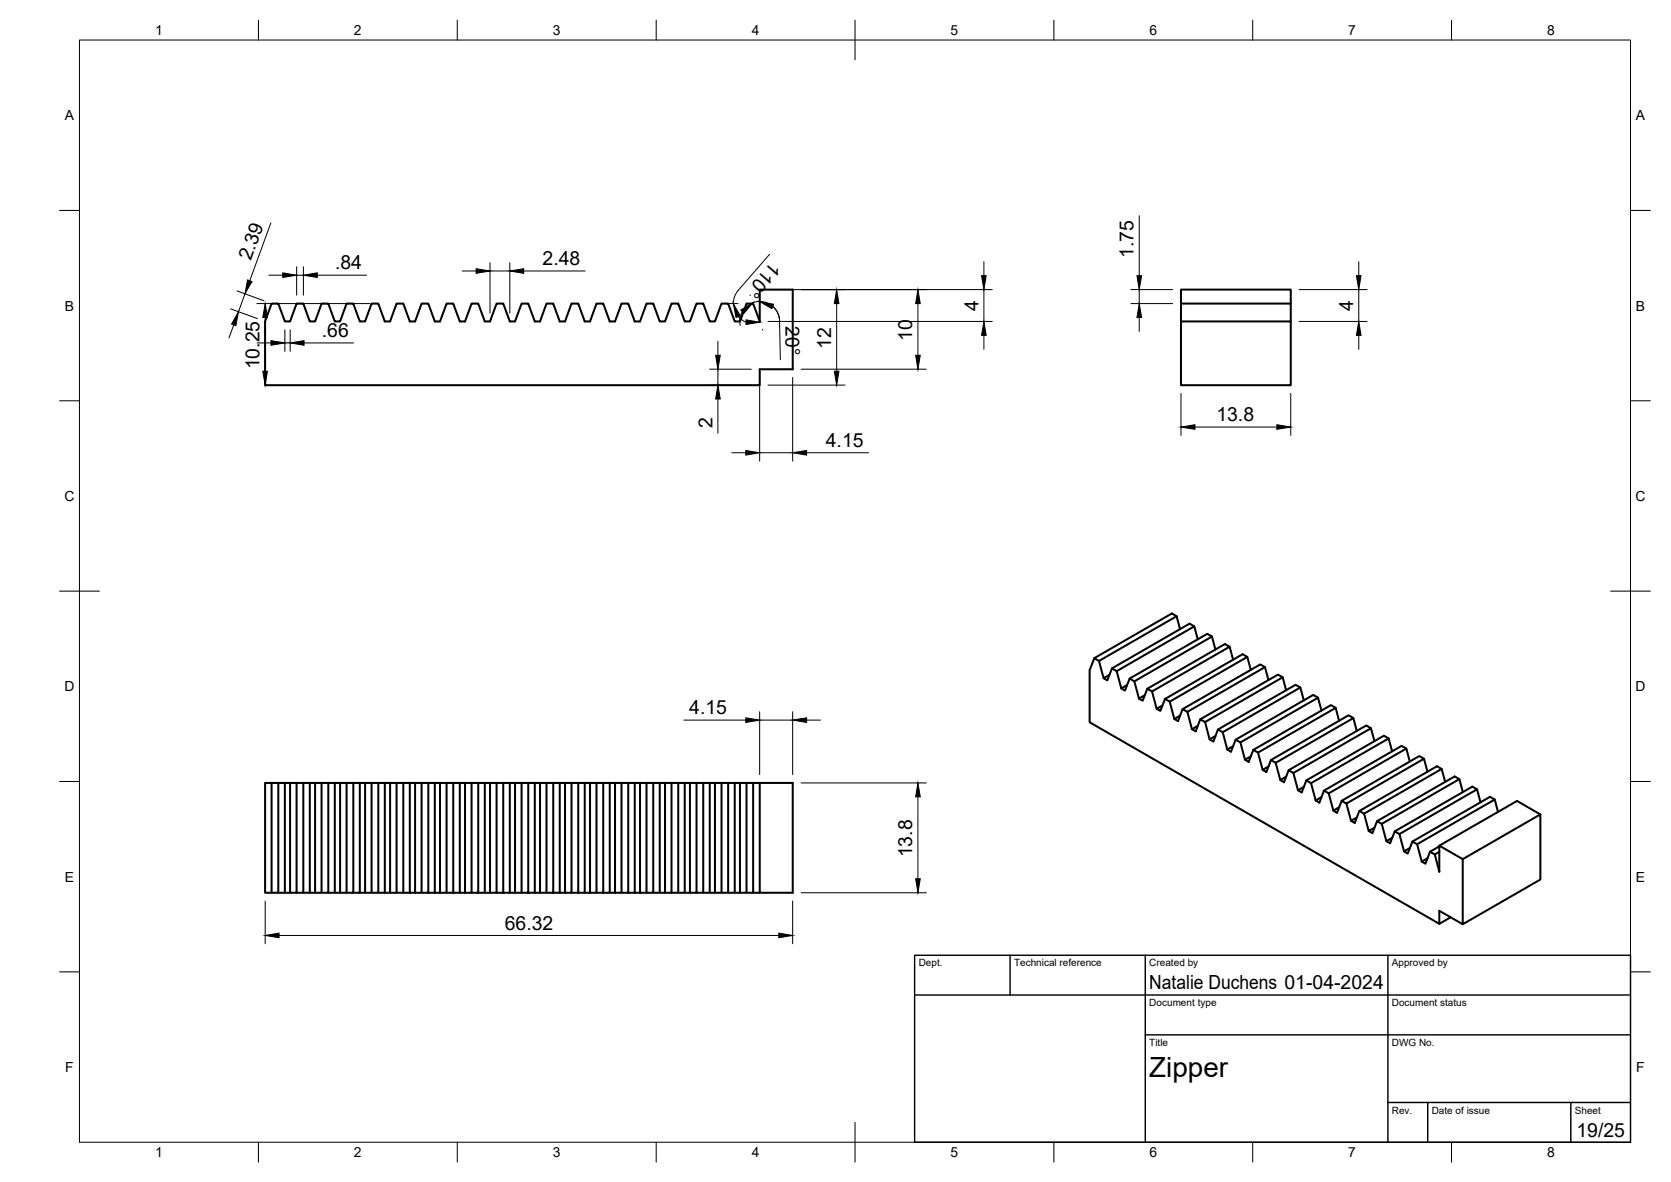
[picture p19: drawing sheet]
<svg xmlns="http://www.w3.org/2000/svg" width="420mm" height="297mm" viewBox="0 0 420 297" stroke-linecap="round" stroke-linejoin="round" font-family="sans-serif">
<defs><g id="words">
<text font-size="7" x="289" y="270.6">Zipper</text>
<g font-size="4.9">
<text x="63.1" y="65.6" transform="rotate(-70 63.1 65.6)">2.39</text>
<text x="194" y="65.5" transform="rotate(131 194 65.5)">110°</text>
<text x="285" y="64.9" transform="rotate(-90 285 64.9)">1.75</text>
<text x="84.2" y="67.7">.84</text>
<text x="136.4" y="66.6">2.48</text>
<text x="197.5" y="81.9" transform="rotate(89 197.5 81.9)">20°</text>
<text x="246" y="78" transform="rotate(-90 246 78)">4</text>
<text x="340.3" y="78" transform="rotate(-90 340.3 78)">4</text>
<text x="80.9" y="84.7">.66</text>
<text x="209" y="87.6" transform="rotate(-90 209 87.6)">12</text>
<text x="229.3" y="85.6" transform="rotate(-90 229.3 85.6)">10</text>
<text x="65.2" y="92.8" transform="rotate(-90 65.2 92.8)">10.25</text>
<text x="179.1" y="107.6" transform="rotate(-90 179.1 107.6)">2</text>
<text x="305.8" y="105.8">13.8</text>
<text x="207.6" y="112.3">4.15</text>
<text x="173.3" y="179.5">4.15</text>
<text x="229.3" y="215.5" transform="rotate(-90 229.3 215.5)">13.8</text>
<text x="126.9" y="233.6">66.32</text>
<text x="289" y="248.5">Natalie Duchens 01-04-2024</text>
<text x="396.4" y="285.7">19/25</text>
</g>
<g font-size="3.5">
<text x="39" y="8.8">1</text>
<text x="89" y="8.8">2</text>
<text x="139" y="8.8">3</text>
<text x="189" y="8.8">4</text>
<text x="239" y="8.8">5</text>
<text x="289" y="8.8">6</text>
<text x="339" y="8.8">7</text>
<text x="389" y="8.8">8</text>
<text x="16.3" y="30.2">A</text>
<text x="411.3" y="30.2">A</text>
<text x="16.3" y="78">B</text>
<text x="411.3" y="78">B</text>
<text x="16.2" y="125.9">C</text>
<text x="411.2" y="125.9">C</text>
<text x="16.2" y="173.7">D</text>
<text x="411.2" y="173.7">D</text>
<text x="16.3" y="221.6">E</text>
<text x="411.3" y="221.6">E</text>
<text x="16.4" y="269.4">F</text>
<text x="411.4" y="269.4">F</text>
<text x="39" y="290.8">1</text>
<text x="89" y="290.8">2</text>
<text x="139" y="290.8">3</text>
<text x="189" y="290.8">4</text>
<text x="239" y="290.8">5</text>
<text x="289" y="290.8">6</text>
<text x="339" y="290.8">7</text>
<text x="389" y="290.8">8</text>
</g>
<g font-size="2.5">
<text x="231" y="242.9">Dept.</text>
<text x="255" y="242.9">Technical reference</text>
<text x="289" y="242.9">Created by</text>
<text x="350" y="242.9">Approved by</text>
<text x="289" y="252.8">Document type</text>
<text x="350" y="252.8">Document status</text>
<text x="289" y="262.9">Title</text>
<text x="350" y="262.9">DWG No.</text>
<text x="350" y="279.9">Rev.</text>
<text x="360" y="279.9">Date of issue</text>
<text x="396" y="279.9">Sheet</text>
</g>
</g></defs>
<!-- layer: Visible -->
<g fill="none" stroke="#000" stroke-width=".51">
<path d="M68.3 76.3h1.7l1.6 4.5h1.3l1.7-4.5h1.7l1.6 4.5h1.3l1.7-4.5h1.6l1.7 4.5h1.3l1.6-4.5h1.7l1.7 4.5h1.3l1.6-4.5h1.7l1.7 4.5h1.3l1.6-4.5h1.7l1.6 4.5h1.4l1.6-4.5h1.7l1.6 4.5h1.3l1.7-4.5h1.7l1.6 4.5h1.3l1.7-4.5h1.6l1.7 4.5h1.3l1.7-4.5h1.6l1.7 4.5h1.3l1.6-4.5h1.7l1.7 4.5h1.3l1.6-4.5h1.7l1.6 4.5h1.4l1.6-4.5h1.7l1.6 4.5h1.4l1.6-4.5h1.7l1.6 4.5h1.3l1.7-4.5h1.7l1.6 4.5h1.3l1.7-4.5h1.7l1.6 4.5h1.3l1.6-4.5h1.7l1.7 4.5h1.3l1.6-4.5h1.7l1.7 4.5h1.3l1.6-4.5h1.7l1.6 4.5h1.4l1.6-4.5h1.7l1.6 4.5v-8h8.3v20h-8.3v4h-124.3v-16zM296.9 76.3v-3.5h27.6v3.5M296.9 80.8h27.6v16h-27.6zM296.9 80.8v-4.5h27.6v4.5M295.8 154.9l.9 3.2M300.3 157.4l.9 3.3M304.7 160l.9 3.2M275.1 165.4l1.2 .7 19.5-11.2-1.1-.7-19.6 11.2-1.1 3v13.1l87.9 50.7M276.3 166.1l1.2 4.3 1.5-.8M279.6 168l1.2 .7 19.5-11.3-1.2-.7-19.5 11.3-1.2 3-.9-.6M280.8 168.7l1.1 4.3 1.5-.8M284 170.5l1.2 .7 19.5-11.2-1.1-.7-19.6 11.2-1.1 3-1-.5"/>
<path d="M285.2 171.2l1.2 4.4 1.4-.9M288.5 173.1l1.2 .7 19.5-11.3-1.2-.7-19.5 11.3-1.2 3-.9-.5M289.7 173.8l1.1 4.3 1.5-.8M292.9 175.6l1.2 .7 19.5-11.2-1.2-.7-19.5 11.2-1.1 3.1-1-.6M294.1 176.3l1.2 4.4 1.4-.9M309.2 162.5l.8 3.3M313.6 165.1l.9 3.2M318.1 167.6l-19.5 11.3M318.9 170.9l-.8-3.3-1.2-.6-19.6 11.2M322.5 170.2l-1.2-.7-19.5 11.3-1.1 3-1-.6 1.5-.8M323.4 173.4l-.9-3.2-19.5 11.2-1.2-.6M327 172.8l-1.2-.7-19.6 11.2-1.1 3-1-.5"/>
<path d="M327.8 176l-.8-3.2-19.6 11.2-1.2-.7M331.4 175.3l-1.2-.7-19.5 11.3-1.2 3-.9-.5M332.3 178.6l-.9-3.3-19.5 11.3-1.2-.7M335.9 177.9l-1.3-.7-19.5 11.3-1.1 3-1-.6M66.7 196.8h1.6v27.6h-1.6zM68.3 196.8h1.7v27.6h-1.7M70 196.8h1.6v27.6h-1.6M71.6 196.8h1.3v27.6h-1.3M72.9 196.8h1.7v27.6h-1.7M74.6 196.8h1.7v27.6h-1.7M76.3 196.8h1.6v27.6h-1.6M77.9 196.8h1.3v27.6h-1.3"/>
<path d="M79.2 196.8h1.7v27.6h-1.7M80.9 196.8h1.6v27.6h-1.6M82.5 196.8h1.7v27.6h-1.7M84.2 196.8h1.3v27.6h-1.3M85.5 196.8h1.6v27.6h-1.6M87.1 196.8h1.7v27.6h-1.7M88.8 196.8h1.7v27.6h-1.7M90.5 196.8h1.3v27.6h-1.3M91.8 196.8h1.6v27.6h-1.6M93.4 196.8h1.7v27.6h-1.7M95.1 196.8h1.7v27.6h-1.7M96.8 196.8h1.3v27.6h-1.3"/>
<path d="M98.1 196.8h4.9M99.7 196.8v27.6M101.4 196.8v27.6M103 196.8h1.4v27.6h-1.4zM104.4 196.8h1.6M107.7 196.8h-1.7v27.6h-1.6M109.3 196.8h1.3M112.3 196.8h-1.7v27.6M114 196.8h-1.7v27.6h-1.7M115.6 196.8h1.3M118.6 196.8h-1.7v27.6M120.2 196.8h-1.6v27.6h-1.7"/>
<path d="M121.9 196.8h1.3M124.9 196.8h-1.7v27.6M126.5 196.8h-1.6v27.6h-1.7M128.2 196.8h1.3M131.1 196.8h-1.6v27.6M132.8 196.8h-1.7v27.6h-1.6M134.5 196.8h1.3M137.4 196.8h-1.6v27.6M139.1 196.8h-1.7v27.6h-1.6M140.7 196.8h1.4M143.7 196.8h-1.6v27.6M145.4 196.8h-1.7v27.6h-1.6"/>
<path d="M147 196.8h1.4M150 196.8h-1.6v27.6M151.7 196.8h-1.7v27.6h-1.6M153.3 196.8h1.3M156.3 196.8h-1.7v27.6M158 196.8h-1.7v27.6h-1.7M159.6 196.8h1.3M160.9 196.8h1.7v27.6h-1.7zM162.6 196.8h1.7v27.6h-1.7M164.3 196.8h1.6v27.6h-1.6M165.9 196.8h1.3v27.6h-1.3M167.2 196.8h1.6v27.6h-1.6"/>
<path d="M168.8 196.8h1.7v27.6h-1.7M170.5 196.8h1.7v27.6h-1.7M172.2 196.8h1.3v27.6h-1.3M173.5 196.8h1.6v27.6h-1.6M175.1 196.8h1.7v27.6h-1.7M176.8 196.8h1.7v27.6h-1.7M178.5 196.8h1.3v27.6h-1.3M179.8 196.8h1.6v27.6h-1.6M181.4 196.8h1.7v27.6h-1.7M183.1 196.8h1.6v27.6h-1.6M184.7 196.8h1.4v27.6h-1.4M186.1 196.8h1.6v27.6h-1.6"/>
<path d="M187.7 196.8h1.7v27.6h-1.7M189.4 196.8h9.9v27.6h-8.3v-27.6M295.3 180.7l.9 .5 1.1-3 1.3 .7 1.1 4.3M303 181.4l1.1 4.4 1.5-.8M307.4 184l1.2 4.4 1.5-.9M311.9 186.6l1.1 4.3 1.5-.8M316.3 189.1l1.2 4.4 1.4-.9M320.8 191.7l1.1 4.3 1.5-.8M325.2 194.3l1.2 4.3 1.4-.9M329.6 196.8l1.2 4.4 1.5-.9M334.1 199.4l1.2 4.3 1.4-.8M336.7 181.1l-.8-3.2-19.6 11.2-1.2-.6"/>
<path d="M340.3 180.5l-1.2-.7-19.5 11.2-1.2 3-.9-.5M341.1 183.7l-.8-3.2-19.5 11.2-1.2-.7M344.7 183l-1.2-.7-19.5 11.3-1.1 3-1-.6M345.6 186.3l-.9-3.3-19.5 11.3-1.2-.7M349.2 185.6l-1.2-.7-19.5 11.2-1.2 3-.9-.5M350 188.8l-.8-3.2-19.6 11.2-1.1-.7M353.6 188.1l-1.2-.7-19.5 11.3-1.2 3-.9-.5M354.5 191.4l-.9-3.3-19.5 11.3-1.2-.7M358.1 190.7l-1.2-.7-19.5 11.2-1.2 3-.9-.5M358.9 193.9l-.8-3.2-19.6 11.2-1.1-.7M362.5 193.2l.9 3.3M366.9 195.8l.9 3.3"/>
<path d="M371.4 198.4l.9 3.2M338.5 201.9l1.2 4.4 1.5-.9M341.8 203.8l1.2 .7 19.5-11.3-1.2-.6-19.5 11.2-1.2 3-.9-.5M343 204.5l1.1 4.3 1.5-.8M346.2 206.4l1.2 .6 19.5-11.2-1.1-.7-19.6 11.3-1.1 3-1-.6M347.4 207l1.2 4.4 1.5-.8M350.7 208.9l1.2 .7 19.5-11.2-1.2-.7-19.5 11.2-1.2 3-.9-.5M351.9 209.6l1.1 4.4 1.5-.9M355.1 211.5l1.2 .7 19.5-11.3-1.2-.7-19.5 11.3-1.1 3-1-.5M356.3 212.2l1.2 4.3 1.4-.8M359.6 214l1.2 .7 1.1-.6M361.9 212.7l-2.3 1.3-1.2 3.1-.9-.6"/>
<path d="M361.9 212.5l5.9 3.4M367.8 215.9l19.5-11.2v16.3l-19.5 11.3zM375.8 200.9l.9 3.1M387.3 204.7l-5.9-3.4-19.5 11.2v6.6l-1.1-4.4M98.1 224.4h4.9M106 224.4h1.7v-27.6h1.6v27.6h-1.6M109.3 224.4h1.3M112.3 224.4h1.7v-27.6h1.6v27.6h-1.6M115.6 224.4h1.3M118.6 224.4h1.6v-27.6h1.7v27.6h-1.7M121.9 224.4h1.3M124.9 224.4h1.6v-27.6h1.7v27.6h-1.7"/>
<path d="M128.2 224.4h1.3M131.1 224.4h1.7v-27.6h1.7v27.6h-1.7M134.5 224.4h1.3M137.4 224.4h1.7v-27.6h1.6v27.6h-1.6M140.7 224.4h1.4M143.7 224.4h1.7v-27.6h1.6v27.6h-1.6M147 224.4h1.4M150 224.4h1.7v-27.6h1.6v27.6h-1.6M153.3 224.4h1.3M156.3 224.4h1.7v-27.6h1.6v27.6h-1.6M159.6 224.4h1.3M189.4 224.4h1.6"/>
<path d="M364.8 230.5l-2.9 1.7v-3.3l5.9 3.4"/>
</g>
<!-- layer: BORDER -->
<g fill="none" stroke="#000" stroke-width=".25">
<path d="M20 10.1h390v276.9h-390zM65 5.1v5M115 5.1v5M165 5.1v5M215 5.1v10M265 5.1v5M315 5.1v5M365 5.1v5M15 52.9h5M410 52.9h5M15 100.7h5M410 100.7h5"/>
<path d="M15 148.6h10M405 148.6h10M15 196.4h5M410 196.4h5M15 244.2h5M410 244.2h5M65 287v5M115 287v5M165 287v5M215 282.1v9.9M265 287v5M315 287v5"/>
<path d="M365 287v5"/>
</g>
<!-- layer: TITLEBLOCK -->
<path d="M230 240.1h180v46.9h-180zM230 250h180M254 240.1v9.9M288 240.1v46.9M349 240.1v46.9M288 260.1h122M349 277.1h61M359 277.1v9.9M395 277.1v9.9" fill="none" stroke="#000" stroke-width=".36"/>
<!-- layer: FD_Dimensions -->
<g fill="none" stroke="#000" stroke-width=".25">
<path d="M68.1 56l-5.3 14.6M286.4 54.2v15.1M58 77.6l6.7 2.5M59.6 73.1l6.7 2.5M61.6 73.8l-1.6 4.5M64.6 76.3h28.4M66.7 79.8v13.5M67.6 69.2h3.5M74.6 67v7.2M74.6 69.2h1.7M76.3 67v7.2M79.8 69.2h12.4"/>
<path d="M116.2 68.1h3.5M123.2 66v12.7M123.2 68.1h5M128.2 66v12.7M131.7 68.1h15.4M182.3 76.3h3.3M185.6 73l-.9 1.5-.3 1.8M185.6 79.6l1.1 .9 .9 .5M186.6 78.3l-.5 1.7v1.8M188.6 74.1l.1 .2M189.3 76.1a5 5 0 0 1 6.7 4.6l.2 9.7M193.1 72.8h56.4"/>
<path d="M193.5 63.9l-7.9 9.1M194.3 77l1.1 1.4 .6 1.7M210.4 76.3v17M230.8 76.3v13M247.4 65.8v3.5M247.4 72.8v8M284.4 72.8h10.5M284.4 76.3h10.5M286.4 72.8v3.5M286.4 79.8v3.5M326.6 72.8h17.1M341.7 65.8v3.5"/>
<path d="M341.7 72.8v8M58.8 81.6l-1.2 3.3M64.6 86.2h3.5M71.6 82.9v5.4M71.6 86.2h1.4M73 82.9v5.4M76.5 86.2h12.4M178.4 96.8h10.5M178.4 92.8h10.5M180.5 85.8v3.5M180.5 92.8v4M191 94.9v21"/>
<path d="M191.7 82.7l.1 .3M193.1 96.8h19.4M193.1 80.8h56.4M199.3 94.9v21M201.4 92.8h31.5M247.4 84.3v3.5M296.9 98.9v10.5M324.5 98.9v10.5M326.6 80.8h17.1M341.7 84.3v3.5M180.5 100.3v8.6M184 113.8h3.5"/>
<path d="M191 113.8h8.3M202.8 113.8h15.6M300.5 107.3h20.6M191 178.9v15.8M199.3 178.9v15.8M172 181h15.5M191 181h8.3M201.4 196.8h31.5M202.8 181h3.5M230.8 200.2v20.6M66.7 226.4v10.8M70.2 235.1h125.6"/>
<path d="M199.3 226.4v10.8M201.4 224.4h31.5"/>
</g>
<g fill="#000" stroke="#000" stroke-width=".25">
<path d="M62.3 70.3l1.1 .4-1.8 3.1zM66.7 76.3l.5 3.5h-1.1zM71.1 68.6l3.5 .6-3.5 .5zM76.3 69.2l3.5-.6v1.1zM119.7 67.5l3.5 .6-3.5 .6zM128.2 68.1l3.5-.6v1.2zM184.4 76.3l1.7 3.1-1 .4zM186.3 77.9l3-1.8-2.3 2.7zM191 75.8l3.5 .7-.4 1.1zM210.4 72.8l.5 3.5h-1.1zM230.8 72.8l.6 3.5h-1.2zM246.8 69.3h1.2l-.6 3.5z"/>
<path d="M286.4 76.3l.6 3.5h-1.1zM285.9 69.3h1.1l-.6 3.5zM341.1 69.3h1.1l-.5 3.5zM60 78.3l-.7 3.5-1.1-.4zM66.1 93.3h1.1l-.5 3.5zM68.1 85.6l3.5 .6-3.5 .6zM73 86.2l3.5-.6v1.2zM179.9 89.3h1.2l-.6 3.5zM187.6 80.4l3.5 .6-3.5 .5zM209.8 93.3h1.1l-.5 3.5zM230.2 89.3h1.2l-.6 3.5zM247.4 80.8l.6 3.5h-1.2z"/>
<path d="M341.7 80.8l.5 3.5h-1.1zM180.5 96.8l.6 3.5h-1.2zM187.5 113.2l3.5 .6-3.5 .6zM199.3 113.8l3.5-.6v1.2zM296.9 107.3l3.6-.6v1.2zM321.1 106.7l3.4 .6-3.4 .6zM187.5 180.4l3.5 .6-3.5 .6zM199.3 181l3.5-.6v1.2zM230.8 196.8l.6 3.4h-1.2zM66.7 235.1l3.5-.6v1.2zM195.8 234.5l3.5 .6-3.5 .6zM230.2 220.8h1.2l-.6 3.6z"/>
</g>
<use href="#words"/>
</svg>
